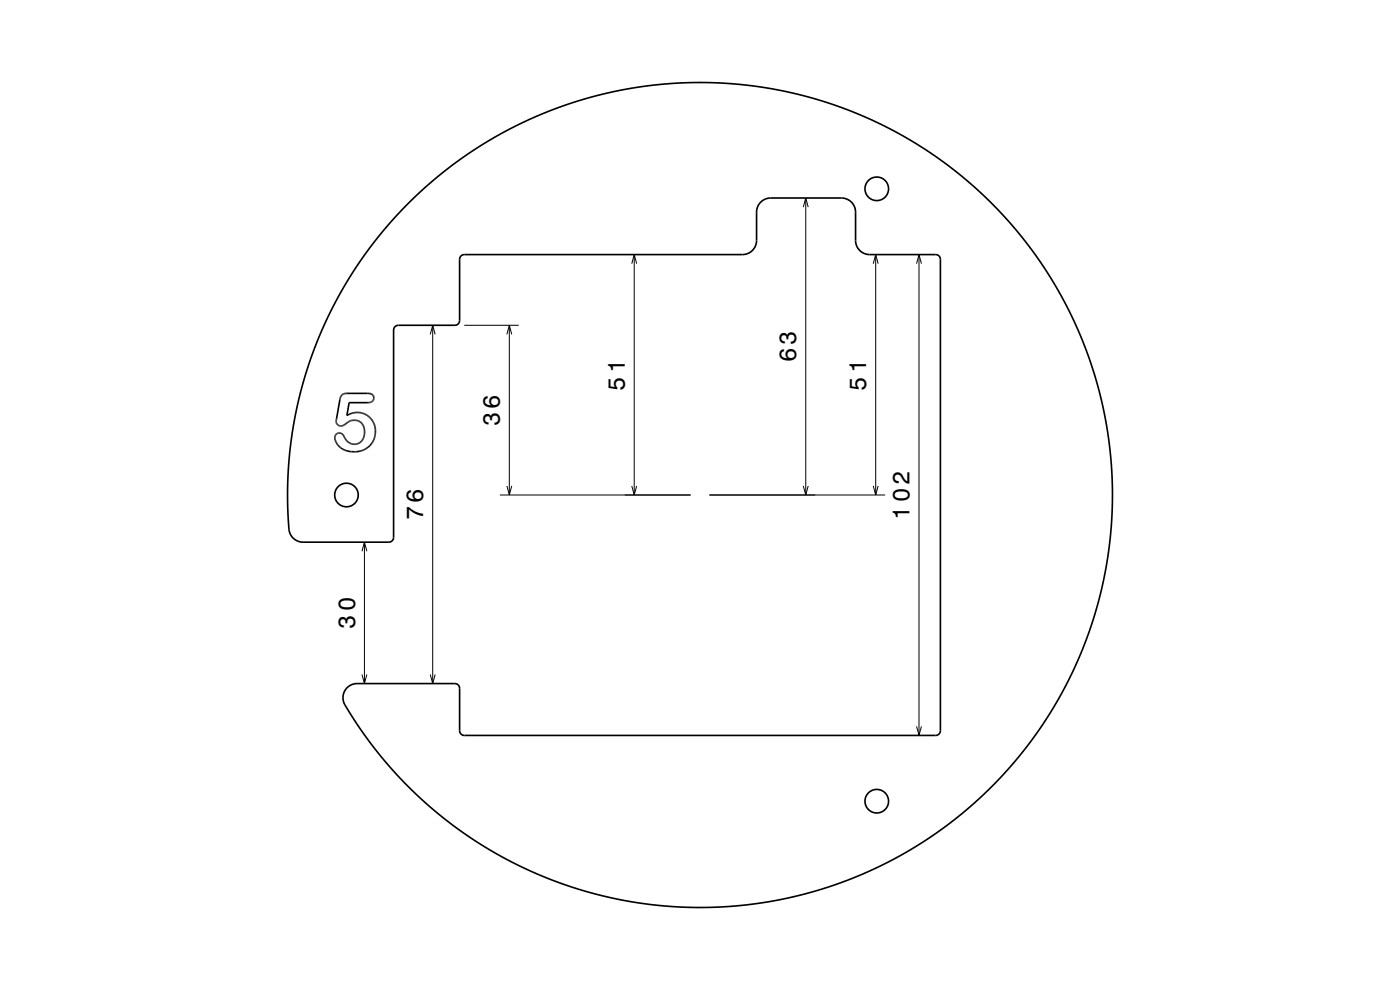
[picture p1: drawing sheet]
<svg xmlns="http://www.w3.org/2000/svg" width="297mm" height="210mm" viewBox="0 0 297 210" stroke-linecap="round" stroke-linejoin="round" font-family="sans-serif">
<defs><g id="words">
<g font-size="5">
<text x="168.9" y="76.9" transform="rotate(-90 168.9 76.9)">63</text>
<text x="132.5" y="82.9" transform="rotate(-90 132.5 82.9)">51</text>
<text x="183.8" y="82.9" transform="rotate(-90 183.8 82.9)">51</text>
<text x="106" y="90.4" transform="rotate(-90 106 90.4)">36</text>
<text x="89.8" y="110.4" transform="rotate(-90 89.8 110.4)">76</text>
<text x="193" y="110.3" transform="rotate(-90 193 110.3)">102</text>
<text x="75.3" y="133.4" transform="rotate(-90 75.3 133.4)">30</text>
</g>
</g></defs>
<g fill="none" stroke="#000" stroke-width=".21">
<path d="M134 55.9l.5-1.9 .6 1.9M134.5 54v51M170.4 43.9l.5-1.9 .6 1.9M170.9 42v63M185.3 55.9l.5-1.9 .5 1.9M185.8 54v51M194.4 55.9l.6-1.9 .5 1.9M195 54v102M91.3 70.9l.5-1.9 .5 1.9M91.8 69v76M98.5 69h11.5M107.5 70.9l.5-1.9 .6 1.9"/>
<path d="M108 69v36M76.8 116.9l.5-1.9 .5 1.9M77.3 115v30M106 105h40.5M107.5 103.1l.5 1.9 .6-1.9M134 103.1l.5 1.9 .6-1.9M150.5 105h37.3M170.4 103.1l.5 1.9 .6-1.9M185.3 103.1l.5 1.9 .5-1.9M76.8 143.1l.5 1.9 .5-1.9M91.3 143.1l.5 1.9 .5-1.9M194.4 154.1l.6 1.9 .5-1.9"/>
</g>
<g fill="none" stroke="#000" stroke-width=".35">
<path d="M86.5 43.2l5-4.6 5.2-4.2 5.6-3.7 5.9-3.4 6.1-2.8 6.3-2.4 6.2-1.9 6.4-1.4 5.9-.8 7.3-.5 7 .1 6.7 .7 6.6 1.1 6.8 1.8 6.2 2 6.4 2.8 6 3.1 5.7 3.6 5.4 4 5.1 4.4 4.8 4.8 4 4.8 4 5.5 3.7 5.9 3.3 6.5 2.4 5.7 2.1 6.4 1.6 6.6 1.2 7.2 .5 6.4 .1 7-.5 6.5-1.1 7.2-1.5 6.3-1.9 6.2-2.6 6.5-3 6.1-3.5 6-4.1 5.7-4.1 5-4.9 5-4.9 4.3-5.6 4.2-5.7 3.7-5.2 2.8-6.4 2.9-6.1 2.1-7 1.9-6.7 1.3-6.7 .7-6.7 .2-6.5-.3-6.5-.8-6.8-1.3-6.1-1.7-6.8-2.5-5.9-2.7-6.1-3.4-5.8-3.9-5-3.8-5.1-4.7-4.3-4.5-4.5-5.5-3.9-5.7a7.6 7.6 0 0 1-1.7-3.9 3 3 0 0 1 3-2.8h20.7l.5 .2 .4 .3 .1 .5v9l.3 .7 .6 .3h100.1l.7-.3 .3-.7v-100.2l-.5-.6-.4-.2h-14.3a3 3 0 0 1-2.8-3v-6.2a3 3 0 0 0-3-2.8h-15.2a3 3 0 0 0-2.8 3v6.2a3 3 0 0 1-3 2.8h-59l-.5 .1-.3 .4-.2 .4v13.1l-.3 .7-.7 .3h-12l-.7 .3-.2 .4-.1 44.3-.2 .5-.3 .4-.5 .1h-18.4a3.3 3.3 0 0 1-2.9-3.8l-.2-4.3 .1-5.2 .3-5 .6-4.7 .7-4.2 1-4.4 1.5-5 1.3-3.8 1.8-4.7 1.9-4 2.2-4 2.4-4.1 2.5-3.7 3-4 3-3.4zM71.3 89.3h.1M72.5 83.8l.9-.4h4.6a1.01 1.01 0 0 1 1.3 .9 1.01 1.01 0 0 1-1.1 1.1h-4.1l-.5 2.7a4 4 0 0 1 5.1 .7 4 4 0 0 1 .3 5.1 4.7 4.7 0 0 1-7.7 0 1.2 1.2 0 0 1 .4-2 1.35 1.35 0 0 1 1.5 1.2 2.22 2.22 0 0 0 2.8 1 2.22 2.22 0 0 0 1.3-2.6 2.3 2.3 0 0 0-1.5-2.3 2.3 2.3 0 0 0-2.6 .8 1.09 1.09 0 0 1-1.4 .2 1.09 1.09 0 0 1-.4-1.4l.7-4.1z"/>
<circle cx="186" cy="40" r="2.5"/>
<circle cx="73.5" cy="105" r="2.5"/>
<circle cx="186" cy="170" r="2.5"/>
</g>
<use href="#words"/>
</svg>
